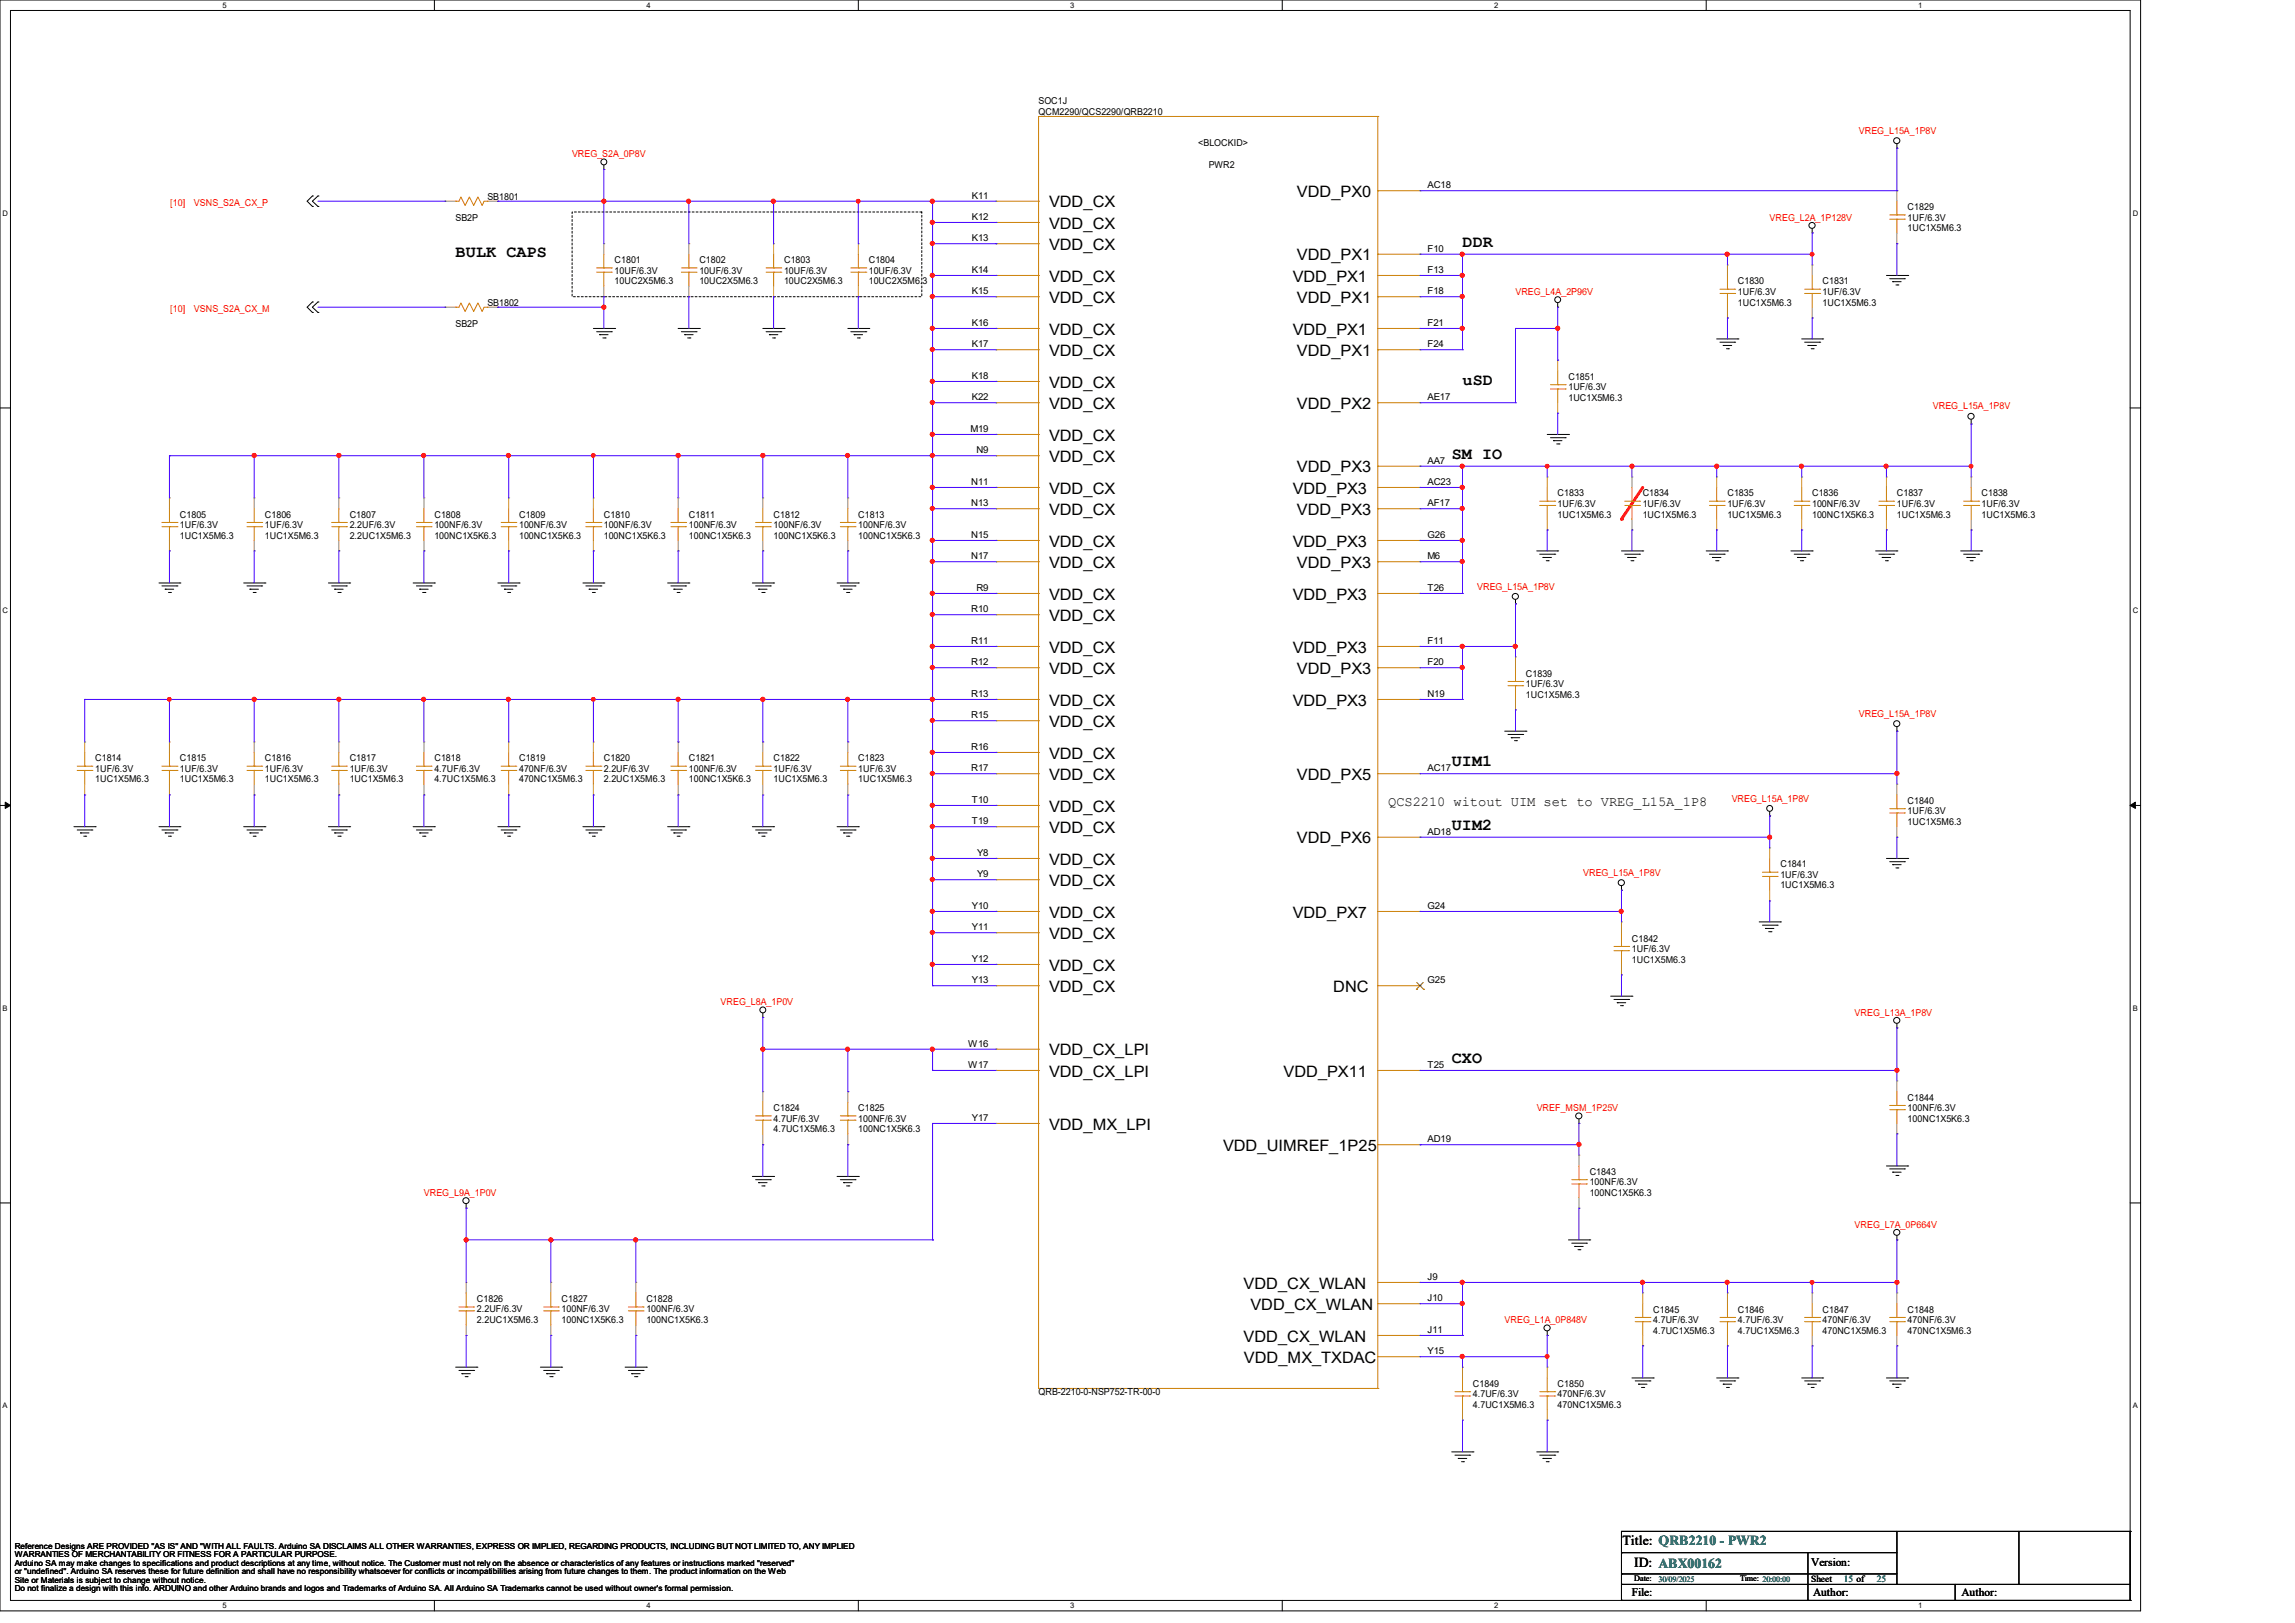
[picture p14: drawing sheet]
<svg xmlns="http://www.w3.org/2000/svg" width="297mm" height="210mm" viewBox="0 0 297 210" stroke-linecap="round" stroke-linejoin="round" font-family="sans-serif">
<defs><g id="words">
<g font-size="2.2">
<text x="59" y="33.3">BULK CAPS</text>
<text x="189.3" y="31.9">DDR</text>
<text x="189.3" y="49.8">uSD</text>
<text x="187.9" y="59.4">SM IO</text>
<text x="187.9" y="99.1">UIM1</text>
<text x="187.9" y="107.4">UIM2</text>
<text x="187.9" y="137.5">CXO</text>
</g>
<g font-size="2">
<text x="135.8" y="26.8">VDD_CX</text>
<text x="135.8" y="29.6">VDD_CX</text>
<text x="167.8" y="25.5">VDD_PX0</text>
<text x="135.8" y="32.3">VDD_CX</text>
<text x="167.8" y="33.7">VDD_PX1</text>
<text x="135.8" y="36.4">VDD_CX</text>
<text x="135.8" y="39.2">VDD_CX</text>
<text x="167.3" y="36.4">VDD_PX1</text>
<text x="167.8" y="39.2">VDD_PX1</text>
<text x="135.8" y="43.3">VDD_CX</text>
<text x="135.8" y="46.1">VDD_CX</text>
<text x="167.3" y="43.3">VDD_PX1</text>
<text x="167.8" y="46.1">VDD_PX1</text>
<text x="135.8" y="50.2">VDD_CX</text>
<text x="135.8" y="52.9">VDD_CX</text>
<text x="167.8" y="52.9">VDD_PX2</text>
<text x="135.8" y="57">VDD_CX</text>
<text x="135.8" y="59.8">VDD_CX</text>
<text x="135.8" y="63.9">VDD_CX</text>
<text x="167.3" y="63.9">VDD_PX3</text>
<text x="167.8" y="61.1">VDD_PX3</text>
<text x="135.8" y="66.6">VDD_CX</text>
<text x="135.8" y="70.7">VDD_CX</text>
<text x="167.3" y="70.7">VDD_PX3</text>
<text x="167.8" y="66.6">VDD_PX3</text>
<text x="135.8" y="73.5">VDD_CX</text>
<text x="135.8" y="77.6">VDD_CX</text>
<text x="167.3" y="77.6">VDD_PX3</text>
<text x="167.8" y="73.5">VDD_PX3</text>
<text x="135.8" y="80.4">VDD_CX</text>
<text x="135.8" y="84.5">VDD_CX</text>
<text x="135.8" y="87.2">VDD_CX</text>
<text x="167.3" y="84.5">VDD_PX3</text>
<text x="167.8" y="87.2">VDD_PX3</text>
<text x="135.8" y="91.3">VDD_CX</text>
<text x="135.8" y="94.1">VDD_CX</text>
<text x="167.3" y="91.3">VDD_PX3</text>
<text x="135.8" y="98.2">VDD_CX</text>
<text x="135.8" y="100.9">VDD_CX</text>
<text x="167.8" y="100.9">VDD_PX5</text>
<text x="135.8" y="105">VDD_CX</text>
<text x="135.8" y="107.8">VDD_CX</text>
<text x="135.8" y="111.9">VDD_CX</text>
<text x="167.8" y="109.1">VDD_PX6</text>
<text x="135.8" y="114.6">VDD_CX</text>
<text x="135.8" y="118.7">VDD_CX</text>
<text x="167.3" y="118.7">VDD_PX7</text>
<text x="135.8" y="121.5">VDD_CX</text>
<text x="135.8" y="125.6">VDD_CX</text>
<text x="135.8" y="128.4">VDD_CX</text>
<text x="172.5" y="128.4">DNC</text>
<text x="135.8" y="136.6">VDD_CX_LPI</text>
<text x="135.8" y="139.3">VDD_CX_LPI</text>
<text x="166.1" y="139.3">VDD_PX11</text>
<text x="135.8" y="146.2">VDD_MX_LPI</text>
<text x="158.3" y="148.9">VDD_UIMREF_1P25</text>
<text x="160.9" y="166.8">VDD_CX_WLAN</text>
<text x="160.9" y="173.6">VDD_CX_WLAN</text>
<text x="161.8" y="169.5">VDD_CX_WLAN</text>
<text x="161" y="176.4">VDD_MX_TXDAC</text>
</g>
<g font-size="1.8">
<text x="179.7" y="104.3">QCS2210 witout UIM set to VREG_L15A_1P8</text>
<text x="210" y="199.9">Title: QRB2210 - PWR2</text>
<text x="211.5" y="202.8">ID: ABX00162</text>
</g>
<g font-size="1.5">
<text x="234.4" y="202.7">Version:</text>
<text x="211.2" y="206.5">File:</text>
<text x="234.7" y="206.5">Author:</text>
<text x="253.9" y="206.5">Author:</text>
</g>
<g font-size="1.2">
<text x="134.4" y="13.5">SOC1J</text>
<text x="134.4" y="14.9">QCM2290/QCS2290/QRB2210</text>
<text x="155.1" y="19">&lt;BLOCKID&gt;</text>
<text x="156.4" y="21.7">PWR2</text>
<text x="59" y="28.6">SB2P</text>
<text x="63.1" y="25.8">SB1801</text>
<text x="125.8" y="25.7">K11</text>
<text x="125.8" y="28.5">K12</text>
<text x="184.7" y="24.4">AC18</text>
<text x="246.9" y="27.2">C1829</text>
<text x="246.9" y="28.6">1UF/6.3V</text>
<text x="246.9" y="29.9">1UC1X5M6.3</text>
<text x="79.5" y="34">C1801</text>
<text x="79.5" y="35.4">10UF/6.3V</text>
<text x="90.5" y="34">C1802</text>
<text x="90.5" y="35.4">10UF/6.3V</text>
<text x="101.5" y="34">C1803</text>
<text x="101.5" y="35.4">10UF/6.3V</text>
<text x="112.4" y="34">C1804</text>
<text x="112.4" y="35.4">10UF/6.3V</text>
<text x="125.8" y="31.2">K13</text>
<text x="125.8" y="35.3">K14</text>
<text x="184.7" y="32.6">F10</text>
<text x="184.7" y="35.3">F13</text>
<text x="63.1" y="39.5">SB1802</text>
<text x="79.5" y="36.8">10UC2X5M6.3</text>
<text x="90.5" y="36.8">10UC2X5M6.3</text>
<text x="101.5" y="36.8">10UC2X5M6.3</text>
<text x="112.4" y="36.8">10UC2X5M6.3</text>
<text x="125.8" y="38.1">K15</text>
<text x="184.7" y="38.1">F18</text>
<text x="224.9" y="36.8">C1830</text>
<text x="224.9" y="38.1">1UF/6.3V</text>
<text x="224.9" y="39.5">1UC1X5M6.3</text>
<text x="235.9" y="36.8">C1831</text>
<text x="235.9" y="38.1">1UF/6.3V</text>
<text x="235.9" y="39.5">1UC1X5M6.3</text>
<text x="59" y="42.3">SB2P</text>
<text x="125.8" y="42.2">K16</text>
<text x="125.8" y="45">K17</text>
<text x="184.7" y="42.2">F21</text>
<text x="184.7" y="45">F24</text>
<text x="125.8" y="49.1">K18</text>
<text x="125.8" y="51.8">K22</text>
<text x="184.7" y="51.8">AE17</text>
<text x="203" y="49.1">C1851</text>
<text x="203" y="50.5">1UF/6.3V</text>
<text x="203" y="51.9">1UC1X5M6.3</text>
<text x="125.6" y="55.9">M19</text>
<text x="126.4" y="58.7">N9</text>
<text x="125.7" y="62.8">N11</text>
<text x="125.7" y="65.5">N13</text>
<text x="184.7" y="60">AA7</text>
<text x="184.7" y="62.8">AC23</text>
<text x="184.7" y="65.5">AF17</text>
<text x="201.6" y="64.2">C1833</text>
<text x="201.6" y="65.6">1UF/6.3V</text>
<text x="212.6" y="64.2">C1834</text>
<text x="212.6" y="65.6">1UF/6.3V</text>
<text x="223.6" y="64.2">C1835</text>
<text x="223.6" y="65.6">1UF/6.3V</text>
<text x="234.5" y="64.2">C1836</text>
<text x="234.5" y="65.6">100NF/6.3V</text>
<text x="245.5" y="64.2">C1837</text>
<text x="245.5" y="65.6">1UF/6.3V</text>
<text x="256.4" y="64.2">C1838</text>
<text x="256.4" y="65.6">1UF/6.3V</text>
<text x="23.3" y="67">C1805</text>
<text x="23.3" y="68.3">1UF/6.3V</text>
<text x="23.3" y="69.7">1UC1X5M6.3</text>
<text x="34.3" y="67">C1806</text>
<text x="34.3" y="68.3">1UF/6.3V</text>
<text x="34.3" y="69.7">1UC1X5M6.3</text>
<text x="45.3" y="67">C1807</text>
<text x="45.3" y="68.3">2.2UF/6.3V</text>
<text x="45.3" y="69.7">2.2UC1X5M6.3</text>
<text x="56.2" y="67">C1808</text>
<text x="56.2" y="68.3">100NF/6.3V</text>
<text x="56.2" y="69.7">100NC1X5K6.3</text>
<text x="67.2" y="67">C1809</text>
<text x="67.2" y="68.3">100NF/6.3V</text>
<text x="67.2" y="69.7">100NC1X5K6.3</text>
<text x="78.1" y="67">C1810</text>
<text x="78.1" y="68.3">100NF/6.3V</text>
<text x="78.1" y="69.7">100NC1X5K6.3</text>
<text x="89.2" y="67">C1811</text>
<text x="89.2" y="68.3">100NF/6.3V</text>
<text x="89.2" y="69.7">100NC1X5K6.3</text>
<text x="100.1" y="67">C1812</text>
<text x="100.1" y="68.3">100NF/6.3V</text>
<text x="100.1" y="69.7">100NC1X5K6.3</text>
<text x="111.1" y="67">C1813</text>
<text x="111.1" y="68.3">100NF/6.3V</text>
<text x="111.1" y="69.7">100NC1X5K6.3</text>
<text x="125.7" y="69.6">N15</text>
<text x="184.7" y="69.6">G26</text>
<text x="201.6" y="67">1UC1X5M6.3</text>
<text x="212.6" y="67">1UC1X5M6.3</text>
<text x="223.6" y="67">1UC1X5M6.3</text>
<text x="234.5" y="67">100NC1X5K6.3</text>
<text x="245.5" y="67">1UC1X5M6.3</text>
<text x="256.4" y="67">1UC1X5M6.3</text>
<text x="125.7" y="72.4">N17</text>
<text x="126.4" y="76.5">R9</text>
<text x="184.7" y="72.4">M6</text>
<text x="184.7" y="76.5">T26</text>
<text x="125.7" y="79.2">R10</text>
<text x="125.7" y="83.4">R11</text>
<text x="184.7" y="83.4">F11</text>
<text x="125.7" y="86.1">R12</text>
<text x="184.7" y="86.1">F20</text>
<text x="197.5" y="87.5">C1839</text>
<text x="197.5" y="88.9">1UF/6.3V</text>
<text x="125.7" y="90.2">R13</text>
<text x="125.7" y="93">R15</text>
<text x="184.7" y="90.2">N19</text>
<text x="197.5" y="90.3">1UC1X5M6.3</text>
<text x="12.3" y="98.5">C1814</text>
<text x="12.3" y="99.9">1UF/6.3V</text>
<text x="12.3" y="101.3">1UC1X5M6.3</text>
<text x="23.3" y="98.5">C1815</text>
<text x="23.3" y="99.9">1UF/6.3V</text>
<text x="23.3" y="101.3">1UC1X5M6.3</text>
<text x="34.3" y="98.5">C1816</text>
<text x="34.3" y="99.9">1UF/6.3V</text>
<text x="34.3" y="101.3">1UC1X5M6.3</text>
<text x="45.3" y="98.5">C1817</text>
<text x="45.3" y="99.9">1UF/6.3V</text>
<text x="45.3" y="101.3">1UC1X5M6.3</text>
<text x="56.2" y="98.5">C1818</text>
<text x="56.2" y="99.9">4.7UF/6.3V</text>
<text x="56.2" y="101.3">4.7UC1X5M6.3</text>
<text x="67.2" y="98.5">C1819</text>
<text x="67.2" y="99.9">470NF/6.3V</text>
<text x="67.2" y="101.3">470NC1X5M6.3</text>
<text x="78.1" y="98.5">C1820</text>
<text x="78.1" y="99.9">2.2UF/6.3V</text>
<text x="78.1" y="101.3">2.2UC1X5M6.3</text>
<text x="89.2" y="98.5">C1821</text>
<text x="89.2" y="99.9">100NF/6.3V</text>
<text x="89.2" y="101.3">100NC1X5K6.3</text>
<text x="100.1" y="98.5">C1822</text>
<text x="100.1" y="99.9">1UF/6.3V</text>
<text x="100.1" y="101.3">1UC1X5M6.3</text>
<text x="111.1" y="98.5">C1823</text>
<text x="111.1" y="99.9">1UF/6.3V</text>
<text x="111.1" y="101.3">1UC1X5M6.3</text>
<text x="125.7" y="97.1">R16</text>
<text x="125.7" y="99.8">R17</text>
<text x="184.7" y="99.8">AC17</text>
<text x="125.8" y="103.9">T10</text>
<text x="125.8" y="106.7">T19</text>
<text x="246.9" y="104">C1840</text>
<text x="246.9" y="105.4">1UF/6.3V</text>
<text x="246.9" y="106.7">1UC1X5M6.3</text>
<text x="126.4" y="110.8">Y8</text>
<text x="126.4" y="113.5">Y9</text>
<text x="184.7" y="108">AD18</text>
<text x="230.4" y="112.2">C1841</text>
<text x="230.4" y="113.6">1UF/6.3V</text>
<text x="125.8" y="117.6">Y10</text>
<text x="184.7" y="117.6">G24</text>
<text x="230.4" y="115">1UC1X5M6.3</text>
<text x="125.8" y="120.4">Y11</text>
<text x="125.8" y="124.5">Y12</text>
<text x="211.2" y="121.8">C1842</text>
<text x="211.2" y="123.2">1UF/6.3V</text>
<text x="211.2" y="124.6">1UC1X5M6.3</text>
<text x="125.8" y="127.3">Y13</text>
<text x="184.7" y="127.3">G25</text>
<text x="125.3" y="135.5">W16</text>
<text x="100.1" y="143.8">C1824</text>
<text x="111.1" y="143.8">C1825</text>
<text x="125.3" y="138.2">W17</text>
<text x="184.7" y="138.2">T25</text>
<text x="246.9" y="142.4">C1844</text>
<text x="246.9" y="143.8">100NF/6.3V</text>
<text x="100.1" y="145.2">4.7UF/6.3V</text>
<text x="100.1" y="146.5">4.7UC1X5M6.3</text>
<text x="111.1" y="145.2">100NF/6.3V</text>
<text x="111.1" y="146.5">100NC1X5K6.3</text>
<text x="125.8" y="145.1">Y17</text>
<text x="184.7" y="147.8">AD19</text>
<text x="246.9" y="145.2">100NC1X5K6.3</text>
<text x="205.7" y="152">C1843</text>
<text x="205.7" y="153.4">100NF/6.3V</text>
<text x="205.7" y="154.7">100NC1X5K6.3</text>
<text x="184.7" y="165.6">J9</text>
<text x="61.7" y="168.4">C1826</text>
<text x="61.7" y="169.8">2.2UF/6.3V</text>
<text x="61.7" y="171.2">2.2UC1X5M6.3</text>
<text x="72.7" y="168.4">C1827</text>
<text x="72.7" y="169.8">100NF/6.3V</text>
<text x="72.7" y="171.2">100NC1X5K6.3</text>
<text x="83.6" y="168.4">C1828</text>
<text x="83.6" y="169.8">100NF/6.3V</text>
<text x="83.6" y="171.2">100NC1X5K6.3</text>
<text x="184.7" y="168.4">J10</text>
<text x="184.7" y="172.5">J11</text>
<text x="213.9" y="169.8">C1845</text>
<text x="213.9" y="171.2">4.7UF/6.3V</text>
<text x="213.9" y="172.6">4.7UC1X5M6.3</text>
<text x="224.9" y="169.8">C1846</text>
<text x="224.9" y="171.2">4.7UF/6.3V</text>
<text x="224.9" y="172.6">4.7UC1X5M6.3</text>
<text x="235.9" y="169.8">C1847</text>
<text x="235.9" y="171.2">470NF/6.3V</text>
<text x="235.9" y="172.6">470NC1X5M6.3</text>
<text x="246.9" y="169.8">C1848</text>
<text x="246.9" y="171.2">470NF/6.3V</text>
<text x="246.9" y="172.6">470NC1X5M6.3</text>
<text x="184.7" y="175.3">Y15</text>
<text x="190.6" y="179.4">C1849</text>
<text x="201.6" y="179.4">C1850</text>
<text x="134.4" y="180.5">QRB-2210-0-NSP752-TR-00-0</text>
<text x="190.6" y="180.8">4.7UF/6.3V</text>
<text x="190.6" y="182.2">4.7UC1X5M6.3</text>
<text x="201.6" y="180.8">470NF/6.3V</text>
<text x="201.6" y="182.2">470NC1X5M6.3</text>
<text x="234.4" y="204.8">Sheet</text>
</g>
<g font-size="1.2" fill="#f00">
<text x="240.6" y="17.3">VREG_L15A_1P8V</text>
<text x="74" y="20.3">VREG_S2A_0P8V</text>
<text x="22" y="26.6">[10]</text>
<text x="25.1" y="26.6">VSNS_S2A_CX_P</text>
<text x="229" y="28.6">VREG_L2A_1P128V</text>
<text x="22" y="40.3">[10]</text>
<text x="25.1" y="40.3">VSNS_S2A_CX_M</text>
<text x="196.1" y="38.1">VREG_L4A_2P96V</text>
<text x="250.1" y="53">VREG_L15A_1P8V</text>
<text x="191.2" y="76.3">VREG_L15A_1P8V</text>
<text x="240.6" y="92.8">VREG_L15A_1P8V</text>
<text x="224.1" y="103.7">VREG_L15A_1P8V</text>
<text x="204.9" y="113.3">VREG_L15A_1P8V</text>
<text x="93.3" y="130">VREG_L8A_1P0V</text>
<text x="240" y="131.4">VREG_L13A_1P8V</text>
<text x="198.9" y="143.8">VREF_MSM_1P25V</text>
<text x="54.9" y="154.7">VREG_L9A_1P0V</text>
<text x="240" y="158.9">VREG_L7A_0P664V</text>
<text x="194.7" y="171.2">VREG_L1A_0P848V</text>
</g>
<g font-size="1.2" fill="#008080">
<text x="238.6" y="204.8">15 of</text>
<text x="242.9" y="204.8">25</text>
</g>
<g font-size="1.1">
<text x="1.9" y="200.4">Reference Designs ARE PROVIDED &quot;AS IS&quot; AND &quot;WITH ALL FAULTS. Arduino SA DISCLAIMS ALL OTHER WARRANTIES, EXPRESS OR IMPLIED, REGARDING PRODUCTS, INCLUDING BUT NOT LIMITED TO, ANY IMPLIED</text>
<text x="1.9" y="201.5">WARRANTIES OF MERCHANTABILITY OR FITNESS FOR A PARTICULAR PURPOSE.</text>
<text x="1.9" y="202.6">Arduino SA may make changes to specifications and product descriptions at any time, without notice. The Customer must not rely on the absence or characteristics of any features or instructions marked &quot;reserved&quot;</text>
<text x="1.9" y="203.7">or &quot;undefined&quot;. Arduino SA reserves these for future definition and shall have no responsibility whatsoever for conflicts or incompatibilities arising from future changes to them. The product information on the Web</text>
<text x="1.9" y="204.8">Site or Materials is subject to change without notice.</text>
<text x="1.9" y="205.9">Do not finalize a design with this info. ARDUINO and other Arduino brands and logos and Trademarks of Arduino SA. All Arduino SA Trademarks cannot be used without owner's formal permission.</text>
<text x="211.5" y="204.6">Date:</text>
<text x="225.2" y="204.6">Time: 20:00:00</text>
</g>
<text font-size="1.1" fill="#008080" x="214.6" y="204.8">30/09/2025</text>
<g font-size="1">
<text x="28.8" y="1">5</text>
<text x="83.7" y="1">4</text>
<text x="138.5" y="1">3</text>
<text x="193.4" y="1">2</text>
<text x="248.2" y="1">1</text>
<text x=".3" y="27.9">D</text>
<text x="276" y="27.9">D</text>
<text x=".3" y="79.4">C</text>
<text x="276" y="79.4">C</text>
<text x=".3" y="130.8">B</text>
<text x="276" y="130.8">B</text>
<text x=".3" y="182.2">A</text>
<text x="276" y="182.2">A</text>
<text x="28.8" y="208.1">5</text>
<text x="83.7" y="208.1">4</text>
<text x="138.5" y="208.1">3</text>
<text x="193.4" y="208.1">2</text>
<text x="248.2" y="208.1">1</text>
</g>
</g></defs>
<path d="M0 0h277v208.4h-277zM1.4 1.4h274.3v205.7h-274.3z" fill="none" stroke="#000" stroke-width=".13"/>
<g fill="#fff">
<path d="M28.8 .1h.5v1.1h-.5z"/>
<path d="M28.8 207.2h.5v1.1h-.5z"/>
</g>
<path d="M56.2 0v1.4M56.2 207.1v1.3" fill="none" stroke="#000" stroke-width=".13"/>
<g fill="#fff">
<path d="M83.7 .1h.5v1.1h-.5z"/>
<path d="M83.7 207.2h.5v1.1h-.5z"/>
</g>
<path d="M111.1 0v1.4M111.1 207.1v1.3" fill="none" stroke="#000" stroke-width=".13"/>
<g fill="#fff">
<path d="M138.5 .1h.6v1.1h-.6z"/>
<path d="M138.5 207.2h.6v1.1h-.6z"/>
</g>
<path d="M165.9 0v1.4M165.9 207.1v1.3" fill="none" stroke="#000" stroke-width=".13"/>
<g fill="#fff">
<path d="M193.4 .1h.5v1.1h-.5z"/>
<path d="M193.4 207.2h.5v1.1h-.5z"/>
</g>
<path d="M220.8 0v1.4M220.8 207.1v1.3" fill="none" stroke="#000" stroke-width=".13"/>
<g fill="#fff">
<path d="M248.2 .1h.6v1.1h-.6z"/>
<path d="M248.2 207.2h.6v1.1h-.6z"/>
<path d="M.3 27.1h.8v1.1h-.8z"/>
<path d="M276 27.1h.7v1.1h-.7z"/>
<path d="M.3 78.5h.8v1.1h-.8z"/>
<path d="M276 78.5h.7v1.1h-.7z"/>
</g>
<path d="M0 52.8h1.4M275.7 52.8h1.3" fill="none" stroke="#000" stroke-width=".13"/>
<g fill="#fff">
<path d="M.3 129.9h.7v1.1h-.7z"/>
<path d="M276 129.9h.6v1.1h-.6z"/>
</g>
<path d="M0 104.2h1.4M275.7 104.2h1.3" fill="none" stroke="#000" stroke-width=".13"/>
<path d="M.7 103.8l.7 .4-.7 .4zM275.7 104.2l.7-.4v.8z" fill="#000" stroke="#000" stroke-width=".13"/>
<g fill="#fff">
<path d="M.3 181.4h.7v1.1h-.7z"/>
<path d="M276 181.4h.6v1.1h-.6z"/>
</g>
<path d="M0 155.7h1.4M275.7 155.7h1.3" fill="none" stroke="#000" stroke-width=".13"/>
<path d="M74 27.4h45.3v11h-45.3z" fill="none" stroke="#000" stroke-width=".13" stroke-dasharray=".3"/>
<path d="M212.6 63.1l-2.8 4.1" fill="none" stroke="#f00" stroke-width=".38"/>
<circle cx="209.8" cy="67.2" r=".19" fill="#f00"/>
<g fill="none" stroke="#000" stroke-width=".13">
<path d="M245.5 19.2h.1M245.5 18.6v.6M40.4 25.4h.1M40.4 26.7h.1M40.4 39.1h.1M40.4 25.4l-.6 .6 .6 .7M40.4 39.1l-.6 .7 .6 .6M41.1 25.4h.1M41.1 26.7h.1M41.1 39.1h.1M41.1 25.4l-.7 .6 .7 .7M41.1 39.1l-.7 .7 .7 .6"/>
<path d="M78.1 21.9h.1M78.1 21.4v.5M201.6 39.8h.1M201.6 39.2v.6M234.5 30.1h.1M234.5 29.6v.5M244.1 35.6h2.8M244.6 36.1h1.9M244.9 36.4h1.1M244.9 36.4h.1M245.4 36.9h.2M245.6 36.9h.1"/>
<path d="M246.5 36.1h.1M246.9 35.6h.1M40.4 40.4h.1M41.1 40.4h.1M76.8 42.5h2.7M77.2 42.9h1.9M77.6 43.3h.1M77.6 43.3h1.1M78 43.7h.3M78.3 43.7h.1M79.1 42.9h.1M79.5 42.5h.1"/>
<path d="M87.8 42.5h2.7M88.2 42.9h1.9M88.6 43.3h1.1M88.6 43.3h.1M89 43.7h.3M89.3 43.7h.1M90.1 42.9h.1M90.5 42.5h.1M98.7 42.5h2.8M99.1 42.9h1.9M99.6 43.3h.1M99.6 43.3h1.1"/>
<path d="M100 43.7h.2M100.2 43.7h.1M101 42.9h.1M101.5 42.5h.1M109.7 42.5h2.7M110.1 42.9h2M110.5 43.3h1.1M110.5 43.3h.1M111 43.7h.2M111.2 43.7h.1M112.1 42.9h.1M112.4 42.5h.1"/>
<path d="M200.2 56.2h2.8M200.7 56.6h1.9M201 57h1.1M201 57h.1M201.5 57.4h.3M201.8 57.4h.1M202.6 56.6h.1M203 56.2h.1M222.2 43.9h2.7M222.6 44.3h1.9M223 44.7h1.1M223 44.7h.1"/>
<path d="M223.4 45.1h.3M223.7 45.1h.1M224.5 44.3h.1M224.9 43.9h.1M233.2 43.9h2.7M233.6 44.3h1.9M234 44.7h1.1M234 44.7h.1M234.4 45.1h.3M234.7 45.1h.1M235.5 44.3h.1M235.9 43.9h.1"/>
<path d="M255.1 54.9h.1M255.1 54.3v.6M20.6 75.4h2.7M21 75.8h1.9M21.4 76.2h1.1M21.4 76.2h.1M21.8 76.7h.3M22.1 76.7h.1M22.9 75.8h.1M23.3 75.4h.1M31.5 75.4h2.8M32 75.8h1.9"/>
<path d="M32.3 76.2h.1M32.3 76.2h1.1M32.8 76.7h.2M33 76.7h.1M33.9 75.8h.1M34.3 75.4h.1M42.5 75.4h2.8M42.9 75.8h1.9M43.3 76.2h.1M43.3 76.2h1.1M43.7 76.7h.3M44 76.7h.1"/>
<path d="M44.8 75.8h.1M45.3 75.4h.1M53.5 75.4h2.7M53.9 75.8h1.9M54.3 76.2h.1M54.3 76.2h1.1M54.7 76.7h.3M55 76.7h.1M55.8 75.8h.1M56.2 75.4h.1M64.4 75.4h2.8M64.9 75.8h1.9"/>
<path d="M65.3 76.2h1.1M65.3 76.2h.1M65.7 76.7h.3M66 76.7h.1M66.8 75.8h.1M67.2 75.4h.1M75.4 75.4h2.7M75.8 75.8h2M76.2 76.2h.1M76.2 76.2h1.1M76.7 76.7h.2M76.9 76.7h.1"/>
<path d="M77.8 75.8h.1M78.1 75.4h.1M86.4 75.4h2.8M86.8 75.8h1.9M87.2 76.2h1.1M87.2 76.2h.1M87.6 76.7h.3M87.9 76.7h.1M88.7 75.8h.1M89.2 75.4h.1M97.4 75.4h2.7M97.8 75.8h1.9"/>
<path d="M98.2 76.2h.1M98.2 76.2h1.1M98.6 76.7h.3M98.9 76.7h.1M99.7 75.8h.1M100.1 75.4h.1M108.3 75.4h2.8M108.8 75.8h1.9M109.2 76.2h1.1M109.2 76.2h.1M109.6 76.7h.3M109.9 76.7h.1"/>
<path d="M110.7 75.8h.1M111.1 75.4h.1M196.1 78.1h.1M196.1 77.6v.5M198.9 71.3h2.7M199.3 71.7h1.9M199.7 72.1h.1M199.7 72.1h1.1M200.1 72.6h.3M200.4 72.6h.1M201.2 71.7h.1M201.6 71.3h.1"/>
<path d="M209.8 71.3h2.8M210.3 71.7h1.9M210.7 72.1h1.1M210.7 72.1h.1M211.1 72.6h.2M211.3 72.6h.1M212.2 71.7h.1M212.6 71.3h.1M220.8 71.3h2.8M221.2 71.7h1.9M221.6 72.1h.1M221.6 72.1h1.1"/>
<path d="M222 72.6h.3M222.3 72.6h.1M223.1 71.7h.1M223.6 71.3h.1M231.8 71.3h2.7M232.2 71.7h1.9M232.6 72.1h1.1M232.6 72.1h.1M233 72.6h.3M233.3 72.6h.1M234.1 71.7h.1M234.5 71.3h.1"/>
<path d="M242.7 71.3h2.8M243.2 71.7h1.9M243.6 72.1h1.1M243.6 72.1h.1M244 72.6h.3M244.3 72.6h.1M245.1 71.7h.1M245.5 71.3h.1M253.7 71.3h2.8M254.1 71.7h2M254.6 72.1h1.1M254.6 72.1h.1"/>
<path d="M255 72.6h.2M255.2 72.6h.1M256.1 71.7h.1M256.5 71.3h.1M194.7 94.6h2.8M195.2 95h1.9M195.6 95.5h1.1M195.6 95.5h.1M196 95.8h.3M196.3 95.8h.1M197.1 95h.1M197.5 94.6h.1"/>
<path d="M245.5 94.6h.1M245.5 94.1v.5M9.6 107h2.7M10 107.4h1.9M10.4 107.8h1.1M10.4 107.8h.1M10.8 108.2h.3M11.1 108.2h.1M11.9 107.4h.1M12.3 107h.1M20.6 107h2.7M21 107.4h1.9"/>
<path d="M21.4 107.8h1.1M21.4 107.8h.1M21.8 108.2h.3M22.1 108.2h.1M22.9 107.4h.1M23.3 107h.1M31.5 107h2.8M32 107.4h1.9M32.3 107.8h.1M32.3 107.8h1.1M32.8 108.2h.2M33 108.2h.1"/>
<path d="M33.9 107.4h.1M34.3 107h.1M42.5 107h2.8M42.9 107.4h1.9M43.3 107.8h.1M43.3 107.8h1.1M43.7 108.2h.3M44 108.2h.1M44.8 107.4h.1M45.3 107h.1M53.5 107h2.7M53.9 107.4h1.9"/>
<path d="M54.3 107.8h.1M54.3 107.8h1.1M54.7 108.2h.3M55 108.2h.1M55.8 107.4h.1M56.2 107h.1M64.4 107h2.8M64.9 107.4h1.9M65.3 107.8h1.1M65.3 107.8h.1M65.7 108.2h.3M66 108.2h.1"/>
<path d="M66.8 107.4h.1M67.2 107h.1M75.4 107h2.7M75.8 107.4h2M76.2 107.8h.1M76.2 107.8h1.1M76.7 108.2h.2M76.9 108.2h.1M77.8 107.4h.1M78.1 107h.1M86.4 107h2.8M86.8 107.4h1.9"/>
<path d="M87.2 107.8h1.1M87.2 107.8h.1M87.6 108.2h.3M87.9 108.2h.1M88.7 107.4h.1M89.2 107h.1M97.4 107h2.7M97.8 107.4h1.9M98.2 107.8h.1M98.2 107.8h1.1M98.6 108.2h.3M98.9 108.2h.1"/>
<path d="M99.7 107.4h.1M100.1 107h.1M108.3 107h2.8M108.8 107.4h1.9M109.2 107.8h1.1M109.2 107.8h.1M109.6 108.2h.3M109.9 108.2h.1M110.7 107.4h.1M111.1 107h.1M209.8 115.2h.1M209.8 114.6v.6"/>
<path d="M227.7 119.3h2.7M228.1 119.7h1.9M229 105.6h.1M229 105v.6M230 119.7h.1M230.4 119.3h.1M244.1 111.1h2.8M244.6 111.5h1.9M244.9 111.9h1.1M244.9 111.9h.1M245.4 112.3h.2M245.6 112.3h.1"/>
<path d="M246.5 111.5h.1M246.9 111.1h.1M98.7 131.7h.1M98.7 131.1v.6M208.4 128.9h2.8M208.9 129.3h1.9M209.3 129.8h.1M209.3 129.8h1.1M209.7 130.1h.3M210 130.1h.1M210.8 129.3h.1M211.2 128.9h.1"/>
<path d="M228.5 120.1h1.1M228.5 120.1h.1M228.9 120.6h.3M229.2 120.6h.1M245.5 133h.1M245.5 132.5v.5M60.3 156.3h.1M60.3 155.8v.5M97.4 152.2h2.7M97.8 152.7h1.9M98.2 153h.1M98.2 153h1.1"/>
<path d="M98.6 153.5h.3M98.9 153.5h.1M99.7 152.7h.1M100.1 152.2h.1M108.3 152.2h2.8M108.8 152.7h1.9M109.2 153h1.1M109.2 153h.1M109.6 153.5h.3M109.9 153.5h.1M110.7 152.7h.1M111.1 152.2h.1"/>
<path d="M204.3 145.4h.1M204.3 144.8v.6M244.1 150.9h2.8M244.6 151.3h1.9M244.9 151.7h1.1M244.9 151.7h.1M245.4 152.1h.2M245.5 159.9v.5M245.6 152.1h.1M246.5 151.3h.1M246.9 150.9h.1M59 176.9h2.7"/>
<path d="M59.4 177.3h1.9M59.8 177.8h1.1M59.8 177.8h.1M60.2 178.1h.3M60.5 178.1h.1M61.3 177.3h.1M61.7 176.9h.1M69.9 176.9h2.8M70.4 177.3h1.9M70.7 177.8h1.1M70.7 177.8h.1M71.2 178.1h.3"/>
<path d="M71.5 178.1h.1M72.3 177.3h.1M72.7 176.9h.1M80.9 176.9h2.8M81.3 177.3h1.9M81.7 177.8h1.1M81.7 177.8h.1M82.1 178.1h.3M82.4 178.1h.1M83.2 177.3h.1M83.7 176.9h.1M200.2 172.8h.1"/>
<path d="M200.2 172.3v.5M203 160.4h2.7M203.4 160.9h1.9M203.8 161.3h.1M203.8 161.3h1.1M204.2 161.7h.3M204.5 161.7h.1M205.3 160.9h.1M205.7 160.4h.1M211.2 178.3h2.8M211.6 178.7h1.9M212 179.1h1.1"/>
<path d="M212 179.1h.1M212.4 179.5h.3M212.7 179.5h.1M213.5 178.7h.1M214 178.3h.1M222.2 178.3h2.7M222.6 178.7h1.9M223 179.1h1.1M223 179.1h.1M223.4 179.5h.3M223.7 179.5h.1M224.5 178.7h.1"/>
<path d="M224.9 178.3h.1M233.2 178.3h2.7M233.6 178.7h1.9M234 179.1h1.1M234 179.1h.1M234.4 179.5h.3M234.7 179.5h.1M235.5 178.7h.1M235.9 178.3h.1M244.1 178.3h2.8M244.6 178.7h1.9M244.9 179.1h1.1"/>
<path d="M244.9 179.1h.1M245.4 179.5h.2M245.5 160.4h.1M245.6 179.5h.1M246.5 178.7h.1M246.9 178.3h.1M187.9 187.9h2.7M188.3 188.3h1.9M188.7 188.7h1.1M188.7 188.7h.1M189.1 189.1h.3M189.4 189.1h.1"/>
<path d="M190.2 188.3h.1M190.6 187.9h.1M198.9 187.9h2.7M199.3 188.3h1.9M199.7 188.7h.1M199.7 188.7h1.1M200.1 189.1h.3M200.4 189.1h.1M201.2 188.3h.1M201.6 187.9h.1M245.5 198.2v6.8M261.3 198.2v6.8"/>
<path d="M275.7 198.2h-65.9v8.9M275.7 198.2h.1M275.7 198.2v8.9M209.8 205h.1M209.8 207.1h.1M209.8 200.9h.1M209.8 203.7h.1M209.8 200.9h35.7M209.8 203.7h35.7M209.8 205h65.9M209.8 207.1h65.9M234 207.1h.1"/>
<path d="M234 200.9v6.2M245.5 205h.1M253 207.1h.1M253 205v2.1M261.3 205h.1M275.7 207.1h.1"/>
<circle cx="245.5" cy="18.2" r=".39"/>
<circle cx="78.1" cy="21" r=".38"/>
<circle cx="201.6" cy="38.8" r=".38"/>
<circle cx="234.5" cy="29.2" r=".39"/>
<circle cx="255.1" cy="53.9" r=".39"/>
<circle cx="196.1" cy="77.2" r=".39"/>
<circle cx="245.5" cy="93.6" r=".39"/>
<circle cx="209.8" cy="114.2" r=".39"/>
<circle cx="229" cy="104.6" r=".38"/>
<circle cx="98.7" cy="130.7" r=".38"/>
<circle cx="245.5" cy="132" r=".39"/>
<circle cx="60.3" cy="155.4" r=".39"/>
<circle cx="204.3" cy="144.4" r=".39"/>
<circle cx="245.5" cy="159.5" r=".39"/>
<circle cx="200.2" cy="171.8" r=".39"/>
</g>
<g fill="none" stroke="#cc8006" stroke-width=".13">
<path d="M178.3 15.1h-43.9v164.6M178.3 15.1h.1M178.3 15.1v164.6M59 26h.4l.2-.5 .6 1.1 .5-1.1 .6 1.1 .5-1.1 .6 1.1 .3-.6h.4M59 39.8h.4l.2-.6 .6 1.1 .5-1.1 .6 1.1 .5-1.1 .6 1.1 .3-.5h.4M59 26h.1M59 39.8h.1M63.1 26h.1M63.1 39.8h.1M77.2 35.2h1.9M77.2 34.7h1.9M78.1 34.7h.1"/>
<path d="M78.1 35.2h.1M78.1 32.9v1.8M78.1 35.2v1.8M79.1 35.2h.1M79.1 34.7h.1M88.2 35.2h1.9M88.2 34.7h1.9M89.2 34.7h.1M89.2 35.2h.1M89.2 32.9v1.8M89.2 35.2v1.8M90.1 35.2h.1"/>
<path d="M90.1 34.7h.1M99.1 35.2h1.9M99.1 34.7h1.9M100.1 34.7h.1M100.1 35.2h.1M100.1 32.9v1.8M100.1 35.2v1.8M101 35.2h.1M101 34.7h.1M110.1 35.2h2M110.1 34.7h2M111.1 34.7h.1"/>
<path d="M111.1 35.2h.1M111.1 32.9v1.8M111.1 35.2v1.8M112.1 35.2h.1M112.1 34.7h.1M128.9 26h5.5M128.9 28.8h5.5M128.9 31.5h5.5M128.9 35.6h5.5M128.9 38.4h5.5M134.4 26h.1M134.4 28.8h.1"/>
<path d="M134.4 31.5h.1M134.4 35.6h.1M134.4 38.4h.1M178.3 35.6h5.5M178.3 38.4h5.5M178.3 24.7h5.5M178.3 32.9h5.5M178.3 24.7h.1M178.3 32.9h.1M178.3 35.6h.1M178.3 38.4h.1M222.6 38h1.9"/>
<path d="M222.6 37.4h1.9M223.6 37.4h.1M223.6 38h.1M223.6 35.6v1.8M223.6 38v1.8M224.5 38h.1M224.5 37.4h.1M233.6 38h1.9M233.6 37.4h1.9M234.5 37.4h.1M234.5 38h.1M234.5 35.6v1.8"/>
<path d="M234.5 38v1.8M235.5 38h.1M235.5 37.4h.1M244.6 28.4h1.9M244.6 27.8h1.9M245.5 27.8h.1M245.5 28.4h.1M245.5 26v1.8M245.5 28.4v1.7M246.5 28.4h.1M246.5 27.8h.1M128.9 42.5h5.5"/>
<path d="M128.9 45.3h5.5M128.9 49.4h5.5M128.9 52.1h5.5M128.9 56.2h5.5M128.9 59h5.5M134.4 42.5h.1M134.4 45.3h.1M134.4 49.4h.1M134.4 52.1h.1M134.4 56.2h.1M134.4 59h.1M178.3 42.5h5.5"/>
<path d="M178.3 45.3h5.5M178.3 52.1h5.5M178.3 42.5h.1M178.3 45.3h.1M178.3 52.1h.1M200.7 50.3h1.9M200.7 49.8h1.9M201.6 49.8h.1M201.6 50.3h.1M201.6 48v1.8M201.6 50.3v1.8M202.6 50.3h.1"/>
<path d="M202.6 49.8h.1M21 68.2h1.9M21 67.6h1.9M21.9 67.6h.1M21.9 68.2h.1M21.9 65.8v1.8M21.9 68.2v1.7M22.9 68.2h.1M22.9 67.6h.1M32 68.2h1.9M32 67.6h1.9M32.9 67.6h.1"/>
<path d="M32.9 68.2h.1M32.9 65.8v1.8M32.9 68.2v1.7M33.9 68.2h.1M33.9 67.6h.1M42.9 68.2h1.9M42.9 67.6h1.9M43.9 67.6h.1M43.9 68.2h.1M43.9 65.8v1.8M43.9 68.2v1.7M44.8 68.2h.1"/>
<path d="M44.8 67.6h.1M53.9 68.2h1.9M53.9 67.6h1.9M54.9 67.6h.1M54.9 68.2h.1M54.9 65.8v1.8M54.9 68.2v1.7M55.8 68.2h.1M55.8 67.6h.1M64.9 68.2h1.9M64.9 67.6h1.9M65.8 67.6h.1"/>
<path d="M65.8 68.2h.1M65.8 65.8v1.8M65.8 68.2v1.7M66.8 68.2h.1M66.8 67.6h.1M75.8 68.2h2M75.8 67.6h2M76.8 67.6h.1M76.8 68.2h.1M76.8 65.8v1.8M76.8 68.2v1.7M77.8 68.2h.1"/>
<path d="M77.8 67.6h.1M86.8 68.2h1.9M86.8 67.6h1.9M87.8 67.6h.1M87.8 68.2h.1M87.8 65.8v1.8M87.8 68.2v1.7M88.7 68.2h.1M88.7 67.6h.1M97.8 68.2h1.9M97.8 67.6h1.9M98.7 67.6h.1"/>
<path d="M98.7 68.2h.1M98.7 65.8v1.8M98.7 68.2v1.7M99.7 68.2h.1M99.7 67.6h.1M108.8 68.2h1.9M108.8 67.6h1.9M109.7 67.6h.1M109.7 68.2h.1M109.7 65.8v1.8M109.7 68.2v1.7M110.7 68.2h.1"/>
<path d="M110.7 67.6h.1M128.9 63.1h5.5M128.9 65.8h5.5M128.9 69.9h5.5M128.9 72.7h5.5M128.9 76.8h5.5M128.9 79.5h5.5M134.4 63.1h.1M134.4 65.8h.1M134.4 69.9h.1M134.4 72.7h.1M134.4 76.8h.1"/>
<path d="M134.4 79.5h.1M178.3 63.1h5.5M178.3 65.8h5.5M178.3 69.9h5.5M178.3 72.7h5.5M178.3 76.8h5.5M178.3 60.3h5.5M178.3 60.3h.1M178.3 63.1h.1M178.3 65.8h.1M178.3 69.9h.1M178.3 72.7h.1"/>
<path d="M178.3 76.8h.1M199.3 65.4h1.9M199.3 64.9h1.9M200.2 64.9h.1M200.2 65.4h.1M200.2 63.1v1.8M200.2 65.4v1.8M201.2 65.4h.1M201.2 64.9h.1M210.3 65.4h1.9M210.3 64.9h1.9M211.2 64.9h.1"/>
<path d="M211.2 65.4h.1M211.2 63.1v1.8M211.2 65.4v1.8M212.2 65.4h.1M212.2 64.9h.1M221.2 65.4h1.9M221.2 64.9h1.9M222.2 64.9h.1M222.2 65.4h.1M222.2 63.1v1.8M222.2 65.4v1.8M223.1 65.4h.1"/>
<path d="M223.1 64.9h.1M232.2 65.4h1.9M232.2 64.9h1.9M233.2 64.9h.1M233.2 65.4h.1M233.2 63.1v1.8M233.2 65.4v1.8M234.1 65.4h.1M234.1 64.9h.1M243.2 65.4h1.9M243.2 64.9h1.9M244.1 64.9h.1"/>
<path d="M244.1 65.4h.1M244.1 63.1v1.8M244.1 65.4v1.8M245.1 65.4h.1M245.1 64.9h.1M254.1 65.4h2M254.1 64.9h2M255.1 64.9h.1M255.1 65.4h.1M255.1 63.1v1.8M255.1 65.4v1.8M256.1 65.4h.1"/>
<path d="M256.1 64.9h.1M10 99.7h1.9M10 99.1h1.9M11 99.1h.1M11 99.7h.1M11 97.4v1.7M11 99.7v1.8M11.9 99.7h.1M11.9 99.1h.1M21 99.7h1.9M21 99.1h1.9M21.9 99.1h.1"/>
<path d="M21.9 99.7h.1M21.9 97.4v1.7M21.9 99.7v1.8M22.9 99.7h.1M22.9 99.1h.1M32 99.7h1.9M32 99.1h1.9M32.9 99.1h.1M32.9 99.7h.1M32.9 97.4v1.7M32.9 99.7v1.8M33.9 99.7h.1"/>
<path d="M33.9 99.1h.1M42.9 99.7h1.9M42.9 99.1h1.9M43.9 99.1h.1M43.9 99.7h.1M43.9 97.4v1.7M43.9 99.7v1.8M44.8 99.7h.1M44.8 99.1h.1M53.9 99.7h1.9M53.9 99.1h1.9M54.9 99.1h.1"/>
<path d="M54.9 99.7h.1M54.9 97.4v1.7M54.9 99.7v1.8M55.8 99.7h.1M55.8 99.1h.1M64.9 99.7h1.9M64.9 99.1h1.9M65.8 99.1h.1M65.8 99.7h.1M65.8 97.4v1.7M65.8 99.7v1.8M66.8 99.7h.1"/>
<path d="M66.8 99.1h.1M75.8 99.7h2M75.8 99.1h2M76.8 99.1h.1M76.8 99.7h.1M76.8 97.4v1.7M76.8 99.7v1.8M77.8 99.7h.1M77.8 99.1h.1M86.8 99.7h1.9M86.8 99.1h1.9M87.8 99.1h.1"/>
<path d="M87.8 99.7h.1M87.8 97.4v1.7M87.8 99.7v1.8M88.7 99.7h.1M88.7 99.1h.1M97.8 99.7h1.9M97.8 99.1h1.9M98.7 99.1h.1M98.7 99.7h.1M98.7 97.4v1.7M98.7 99.7v1.8M99.7 99.7h.1"/>
<path d="M99.7 99.1h.1M108.8 99.7h1.9M108.8 99.1h1.9M109.7 99.1h.1M109.7 99.7h.1M109.7 97.4v1.7M109.7 99.7v1.8M110.7 99.7h.1M110.7 99.1h.1M128.9 83.7h5.5M128.9 86.4h5.5M128.9 90.5h5.5"/>
<path d="M128.9 93.3h5.5M128.9 97.4h5.5M134.4 83.7h.1M134.4 86.4h.1M134.4 90.5h.1M134.4 93.3h.1M134.4 97.4h.1M178.3 83.7h5.5M178.3 86.4h5.5M178.3 90.5h5.5M178.3 83.7h.1M178.3 86.4h.1"/>
<path d="M178.3 90.5h.1M195.2 88.7h1.9M195.2 88.2h1.9M196.1 88.2h.1M196.1 88.7h.1M196.1 86.4v1.8M196.1 88.7v1.8M197.1 88.7h.1M197.1 88.2h.1M128.9 100.1h5.5M128.9 104.2h5.5M128.9 107h5.5"/>
<path d="M128.9 111.1h5.5M128.9 113.8h5.5M128.9 117.9h5.5M134.4 100.1h.1M134.4 104.2h.1M134.4 107h.1M134.4 111.1h.1M134.4 113.8h.1M134.4 117.9h.1M178.3 100.1h5.5M178.3 117.9h5.5M178.3 108.3h5.5"/>
<path d="M178.3 100.1h.1M178.3 108.3h.1M178.3 117.9h.1M228.1 113.4h1.9M228.1 112.9h1.9M229 112.9h.1M229 113.4h.1M229 111.1v1.8M229 113.4v1.8M230 113.4h.1M230 112.9h.1M244.6 105.2h1.9"/>
<path d="M244.6 104.6h1.9M245.5 104.6h.1M245.5 105.2h.1M245.5 102.9v1.7M245.5 105.2v1.8M246.5 105.2h.1M246.5 104.6h.1M128.9 120.7h5.5M128.9 124.8h5.5M128.9 127.6h5.5M128.9 135.8h5.5M128.9 138.5h5.5"/>
<path d="M134.4 120.7h.1M134.4 124.8h.1M134.4 127.6h.1M134.4 135.8h.1M134.4 138.5h.1M178.3 127.6h5.5M178.3 138.5h5.5M178.3 127.6h.1M178.3 138.5h.1M208.9 123h1.9M208.9 122.5h1.9M209.8 122.5h.1"/>
<path d="M209.8 123h.1M209.8 120.7v1.8M209.8 123v1.8M210.8 123h.1M210.8 122.5h.1M97.8 144.9h1.9M97.8 144.4h1.9M98.7 144.4h.1M98.7 144.9h.1M98.7 142.6v1.8M98.7 144.9v1.8M99.7 144.9h.1"/>
<path d="M99.7 144.4h.1M108.8 144.9h1.9M108.8 144.4h1.9M109.7 144.4h.1M109.7 144.9h.1M109.7 142.6v1.8M109.7 144.9v1.8M110.7 144.9h.1M110.7 144.4h.1M128.9 145.4h5.5M134.4 145.4h.1M178.3 148.1h5.5"/>
<path d="M178.3 148.1h.1M203.4 153.2h1.9M203.4 152.7h1.9M204.3 152.7h.1M204.3 153.2h.1M204.3 150.9v1.8M204.3 153.2v1.8M205.3 153.2h.1M205.3 152.7h.1M244.6 143.6h1.9M244.6 143h1.9M245.5 143h.1"/>
<path d="M245.5 143.6h.1M245.5 141.3v1.7M245.5 143.6v1.8M246.5 143.6h.1M246.5 143h.1M59.4 169.6h1.9M59.4 169.1h1.9M60.3 169.1h.1M60.3 169.6h.1M60.3 167.3v1.8M60.3 169.6v1.8M61.3 169.6h.1"/>
<path d="M61.3 169.1h.1M70.4 169.6h1.9M70.4 169.1h1.9M71.3 169.1h.1M71.3 169.6h.1M71.3 167.3v1.8M71.3 169.6v1.8M72.3 169.6h.1M72.3 169.1h.1M81.3 169.6h1.9M81.3 169.1h1.9M82.3 169.1h.1"/>
<path d="M82.3 169.6h.1M82.3 167.3v1.8M82.3 169.6v1.8M83.2 169.6h.1M83.2 169.1h.1M134.4 179.7h.1M134.4 179.7h43.9M178.3 165.9h5.5M178.3 168.7h5.5M178.3 172.8h5.5M178.3 175.6h5.5M178.3 179.7h.1"/>
<path d="M178.3 165.9h.1M178.3 168.7h.1M178.3 172.8h.1M178.3 175.6h.1M189.3 178.3v1.8M200.2 178.3v1.8M211.6 171h1.9M211.6 170.5h1.9M212.6 170.5h.1M212.6 171h.1M212.6 168.7v1.8M212.6 171v1.8"/>
<path d="M213.5 171h.1M213.5 170.5h.1M222.6 171h1.9M222.6 170.5h1.9M223.6 170.5h.1M223.6 171h.1M223.6 168.7v1.8M223.6 171v1.8M224.5 171h.1M224.5 170.5h.1M233.6 171h1.9M233.6 170.5h1.9"/>
<path d="M234.5 170.5h.1M234.5 171h.1M234.5 168.7v1.8M234.5 171v1.8M235.5 171h.1M235.5 170.5h.1M244.6 171h1.9M244.6 170.5h1.9M245.5 170.5h.1M245.5 171h.1M245.5 168.7v1.8M245.5 171v1.8"/>
<path d="M246.5 171h.1M246.5 170.5h.1M188.3 180.6h1.9M188.3 180.1h1.9M189.3 180.1h.1M189.3 180.6h.1M189.3 180.6v1.8M190.2 180.6h.1M190.2 180.1h.1M199.3 180.6h1.9M199.3 180.1h1.9M200.2 180.1h.1"/>
<path d="M200.2 180.6h.1M200.2 180.6v1.8M201.2 180.6h.1M201.2 180.1h.1"/>
</g>
<g fill="none" stroke="#a84" stroke-width=".13">
<path d="M57.6 26h1.4M57.6 39.8h1.4M57.6 26h.1M57.6 39.8h.1M63.1 26h1.3M63.1 39.8h1.3M64.4 26h.1M64.4 39.8h.1M78.1 31.5h.1M78.1 38.4h.1M78.1 31.5v1.4M78.1 37v1.4"/>
<path d="M89.2 31.5h.1M89.2 38.4h.1M89.2 31.5v1.4M89.2 37v1.4M100.1 31.5h.1M100.1 38.4h.1M100.1 31.5v1.4M100.1 37v1.4M111.1 31.5h.1M111.1 38.4h.1M111.1 31.5v1.4M111.1 37v1.4"/>
<path d="M128.9 26h.1M128.9 28.8h.1M128.9 31.5h.1M128.9 35.6h.1M128.9 38.4h.1M183.8 24.7h.1M183.8 32.9h.1M183.8 35.6h.1M183.8 38.4h.1M223.6 34.3h.1M223.6 34.3v1.3M223.6 39.8v1.3"/>
<path d="M234.5 34.3h.1M234.5 34.3v1.3M234.5 39.8v1.3M245.5 24.7h.1M245.5 31.5h.1M245.5 24.7v1.3M245.5 30.1v1.4M128.9 42.5h.1M128.9 45.3h.1M128.9 49.4h.1M128.9 52.1h.1M128.9 56.2h.1"/>
<path d="M128.9 59h.1M183.8 42.5h.1M183.8 45.3h.1M183.8 52.1h.1M201.6 46.6h.1M201.6 53.5h.1M201.6 46.6v1.4M201.6 52.1v1.4M223.6 41.1h.1M234.5 41.1h.1M21.9 64.4h.1M21.9 71.3h.1"/>
<path d="M21.9 64.4v1.4M21.9 69.9v1.4M32.9 64.4h.1M32.9 71.3h.1M32.9 64.4v1.4M32.9 69.9v1.4M43.9 64.4h.1M43.9 71.3h.1M43.9 64.4v1.4M43.9 69.9v1.4M54.9 64.4h.1M54.9 71.3h.1"/>
<path d="M54.9 64.4v1.4M54.9 69.9v1.4M65.8 64.4h.1M65.8 71.3h.1M65.8 64.4v1.4M65.8 69.9v1.4M76.8 64.4h.1M76.8 71.3h.1M76.8 64.4v1.4M76.8 69.9v1.4M87.8 64.4h.1M87.8 71.3h.1"/>
<path d="M87.8 64.4v1.4M87.8 69.9v1.4M98.7 64.4h.1M98.7 71.3h.1M98.7 64.4v1.4M98.7 69.9v1.4M109.7 64.4h.1M109.7 71.3h.1M109.7 64.4v1.4M109.7 69.9v1.4M128.9 63.1h.1M128.9 65.8h.1"/>
<path d="M128.9 69.9h.1M128.9 72.7h.1M128.9 76.8h.1M128.9 79.5h.1M183.8 60.3h.1M183.8 63.1h.1M183.8 65.8h.1M183.8 69.9h.1M183.8 72.7h.1M183.8 76.8h.1M200.2 61.7h.1M200.2 68.6h.1"/>
<path d="M200.2 61.7v1.4M200.2 67.2v1.4M211.2 61.7h.1M211.2 68.6h.1M211.2 61.7v1.4M211.2 67.2v1.4M222.2 61.7h.1M222.2 68.6h.1M222.2 61.7v1.4M222.2 67.2v1.4M233.2 61.7h.1M233.2 68.6h.1"/>
<path d="M233.2 61.7v1.4M233.2 67.2v1.4M244.1 61.7h.1M244.1 68.6h.1M244.1 61.7v1.4M244.1 67.2v1.4M255.1 61.7h.1M255.1 68.6h.1M255.1 61.7v1.4M255.1 67.2v1.4M11 96h.1M11 96v1.4"/>
<path d="M21.9 96h.1M21.9 96v1.4M32.9 96h.1M32.9 96v1.4M43.9 96h.1M43.9 96v1.4M54.9 96h.1M54.9 96v1.4M65.8 96h.1M65.8 96v1.4M76.8 96h.1M76.8 96v1.4"/>
<path d="M87.8 96h.1M87.8 96v1.4M98.7 96h.1M98.7 96v1.4M109.7 96h.1M109.7 96v1.4M128.9 83.7h.1M128.9 86.4h.1M128.9 90.5h.1M128.9 93.3h.1M128.9 97.4h.1M183.8 83.7h.1"/>
<path d="M183.8 86.4h.1M183.8 90.5h.1M196.1 85h.1M196.1 91.9h.1M196.1 85v1.4M196.1 90.5v1.4M11 102.9h.1M11 101.5v1.4M21.9 102.9h.1M21.9 101.5v1.4M32.9 102.9h.1M32.9 101.5v1.4"/>
<path d="M43.9 102.9h.1M43.9 101.5v1.4M54.9 102.9h.1M54.9 101.5v1.4M65.8 102.9h.1M65.8 101.5v1.4M76.8 102.9h.1M76.8 101.5v1.4M87.8 102.9h.1M87.8 101.5v1.4M98.7 102.9h.1M98.7 101.5v1.4"/>
<path d="M109.7 102.9h.1M109.7 101.5v1.4M128.9 100.1h.1M128.9 104.2h.1M128.9 107h.1M128.9 111.1h.1M128.9 113.8h.1M128.9 117.9h.1M183.8 100.1h.1M183.8 108.3h.1M183.8 117.9h.1M209.8 119.3h.1"/>
<path d="M209.8 119.3v1.4M229 109.7h.1M229 116.6h.1M229 109.7v1.4M229 115.2v1.4M245.5 101.5h.1M245.5 108.3h.1M245.5 101.5v1.4M245.5 107v1.3M128.9 120.7h.1M128.9 124.8h.1M128.9 127.6h.1"/>
<path d="M128.9 135.8h.1M128.9 138.5h.1M183.8 127.6h.1M183.8 138.5h.1M209.8 126.2h.1M209.8 124.8v1.4M245.5 139.9h.1M245.5 139.9v1.4M98.7 141.3h.1M98.7 148.1h.1M98.7 141.3v1.3M98.7 146.7v1.4"/>
<path d="M109.7 141.3h.1M109.7 148.1h.1M109.7 141.3v1.3M109.7 146.7v1.4M128.9 145.4h.1M183.8 148.1h.1M204.3 149.5h.1M204.3 156.3h.1M204.3 149.5v1.4M204.3 155v1.3M245.5 146.7h.1M245.5 145.4v1.3"/>
<path d="M60.3 165.9h.1M60.3 172.8h.1M60.3 165.9v1.4M60.3 171.4v1.4M71.3 165.9h.1M71.3 172.8h.1M71.3 165.9v1.4M71.3 171.4v1.4M82.3 165.9h.1M82.3 172.8h.1M82.3 165.9v1.4M82.3 171.4v1.4"/>
<path d="M183.8 165.9h.1M183.8 168.7h.1M183.8 172.8h.1M183.8 175.6h.1M189.3 176.9h.1M189.3 176.9v1.4M200.2 176.9h.1M200.2 176.9v1.4M212.6 167.3h.1M212.6 174.2h.1M212.6 167.3v1.4M212.6 172.8v1.4"/>
<path d="M223.6 167.3h.1M223.6 174.2h.1M223.6 167.3v1.4M223.6 172.8v1.4M234.5 167.3h.1M234.5 174.2h.1M234.5 167.3v1.4M234.5 172.8v1.4M245.5 167.3h.1M245.5 174.2h.1M245.5 167.3v1.4M245.5 172.8v1.4"/>
<path d="M189.3 183.8h.1M189.3 182.4v1.4M200.2 183.8h.1M200.2 182.4v1.4"/>
</g>
<path d="M183.3 128h.1M183.3 127.1l.9 .9M184.2 127.1l-.9 .9M184.2 128h.1" fill="none" stroke="#804000" stroke-width=".13"/>
<g fill="none" stroke="#4200ff" stroke-width=".13">
<path d="M245.5 19.2h.1M245.5 19.2v5.5M41.1 26h16.5M41.1 39.8h16.5M57.6 26h.1M57.6 39.8h.1M64.4 26h64.5M64.4 39.8h13.7M64.4 26h.1M64.4 39.8h.1M78.1 21.9h.1M78.1 26h.1"/>
<path d="M78.1 38.4h.1M78.1 39.8h.1M78.1 21.9v9.6M78.1 38.4v4.1M89.2 26h.1M89.2 38.4h.1M89.2 26v5.5M89.2 38.4v4.1M100.1 26h.1M100.1 38.4h.1M100.1 26v5.5M100.1 38.4v4.1"/>
<path d="M111.1 26h.1M111.1 38.4h.1M111.1 26v5.5M111.1 38.4v4.1M120.7 26h.1M120.7 31.5h.1M120.7 38.4h.1M120.7 35.6h.1M120.7 26v101.6M120.7 28.8h8.2M120.7 31.5h8.2M120.7 35.6h8.2"/>
<path d="M120.7 38.4h8.2M128.9 28.8h.1M128.9 31.5h.1M128.9 35.6h.1M183.8 35.6h5.5M183.8 38.4h5.5M183.8 24.7h61.7M183.8 32.9h50.7M189.3 32.9h.1M189.3 35.6h.1M189.3 38.4h.1M189.3 32.9v12.4"/>
<path d="M201.6 39.8h.1M201.6 39.8v6.8M223.6 32.9h.1M223.6 32.9v1.4M234.5 30.1h.1M234.5 32.9h.1M234.5 30.1v4.2M245.5 24.7h.1M245.5 31.5h.1M245.5 31.5v4.1M21.9 59h.1M21.9 59v5.4"/>
<path d="M21.9 59h107M32.9 59h.1M32.9 59v5.4M43.9 59h.1M43.9 59v5.4M54.9 59h.1M54.9 59v5.4M65.8 59h.1M65.8 59v5.4M76.8 59h.1M76.8 59v5.4M87.8 59h.1"/>
<path d="M87.8 59v5.4M98.7 59h.1M98.7 59v5.4M109.7 59h.1M109.7 59v5.4M120.7 42.5h.1M120.7 45.3h.1M120.7 49.4h.1M120.7 52.1h.1M120.7 56.2h.1M120.7 59h.1M120.7 42.5h8.2"/>
<path d="M120.7 49.4h8.2M120.7 56.2h8.2M120.7 45.3h8.2M120.7 52.1h8.2M128.9 42.5h.1M128.9 49.4h.1M128.9 56.2h.1M183.8 42.5h5.5M183.8 45.3h5.5M183.8 52.1h12.3M189.3 42.5h.1M189.3 45.3h.1"/>
<path d="M196.1 52.1h.1M196.1 42.5h.1M196.1 42.5h5.5M196.1 42.5v9.6M201.6 42.5h.1M201.6 46.6h.1M201.6 53.5h.1M201.6 53.5v2.7M223.6 41.1h.1M223.6 41.1v2.8M234.5 41.1h.1M234.5 41.1v2.8"/>
<path d="M255.1 54.9h.1M255.1 54.9v6.8M21.9 71.3h.1M21.9 71.3v4.1M32.9 71.3h.1M32.9 71.3v4.1M43.9 71.3h.1M43.9 71.3v4.1M54.9 71.3h.1M54.9 71.3v4.1M65.8 71.3h.1M65.8 71.3v4.1"/>
<path d="M76.8 71.3h.1M76.8 71.3v4.1M87.8 71.3h.1M87.8 71.3v4.1M98.7 71.3h.1M98.7 71.3v4.1M109.7 71.3h.1M109.7 71.3v4.1M120.7 63.1h.1M120.7 65.8h.1M120.7 69.9h.1M120.7 72.7h.1"/>
<path d="M120.7 76.8h.1M120.7 79.5h.1M120.7 63.1h8.2M120.7 69.9h8.2M120.7 76.8h8.2M120.7 65.8h8.2M120.7 72.7h8.2M120.7 79.5h8.2M128.9 63.1h.1M128.9 69.9h.1M128.9 76.8h.1M183.8 63.1h5.5"/>
<path d="M183.8 65.8h5.5M183.8 69.9h5.5M183.8 72.7h5.5M183.8 76.8h5.5M183.8 60.3h71.3M189.3 69.9h.1M189.3 72.7h.1M189.3 63.1h.1M189.3 65.8h.1M189.3 60.3h.1M189.3 76.8h.1M189.3 60.3v16.5"/>
<path d="M196.1 78.1h.1M196.1 78.1v6.9M200.2 60.3h.1M200.2 68.6h.1M200.2 60.3v1.4M200.2 68.6v2.7M211.2 60.3h.1M211.2 68.6h.1M211.2 60.3v1.4M211.2 68.6v2.7M222.2 60.3h.1M222.2 68.6h.1"/>
<path d="M222.2 60.3v1.4M222.2 68.6v2.7M233.2 60.3h.1M233.2 68.6h.1M233.2 60.3v1.4M233.2 68.6v2.7M244.1 60.3h.1M244.1 68.6h.1M244.1 60.3v1.4M244.1 68.6v2.7M255.1 60.3h.1M255.1 68.6h.1"/>
<path d="M255.1 68.6v2.7M11 90.5h117.9M11 90.5h.1M11 90.5v5.5M21.9 90.5h.1M21.9 90.5v5.5M32.9 90.5h.1M32.9 90.5v5.5M43.9 90.5h.1M43.9 90.5v5.5M54.9 90.5h.1M54.9 90.5v5.5"/>
<path d="M65.8 90.5h.1M65.8 90.5v5.5M76.8 90.5h.1M76.8 90.5v5.5M87.8 90.5h.1M87.8 96h.1M87.8 90.5v5.5M98.7 90.5h.1M98.7 96h.1M98.7 90.5v5.5M109.7 96h.1M109.7 90.5h.1"/>
<path d="M109.7 90.5v5.5M120.7 83.7h.1M120.7 86.4h.1M120.7 90.5h.1M120.7 93.3h.1M120.7 97.4h.1M120.7 83.7h8.2M120.7 97.4h8.2M120.7 86.4h8.2M120.7 93.3h8.2M128.9 83.7h.1M128.9 90.5h.1"/>
<path d="M128.9 97.4h.1M183.8 83.7h12.3M183.8 86.4h5.5M183.8 90.5h5.5M189.3 83.7h.1M189.3 86.4h.1M189.3 90.5h.1M189.3 83.7v6.8M196.1 83.7h.1M196.1 91.9h.1M196.1 91.9v2.7M245.5 94.6h.1"/>
<path d="M245.5 94.6v6.9M11 102.9h.1M11 102.9v4.1M21.9 102.9h.1M21.9 102.9v4.1M32.9 102.9h.1M32.9 102.9v4.1M43.9 102.9h.1M43.9 102.9v4.1M54.9 102.9h.1M54.9 102.9v4.1M65.8 102.9h.1"/>
<path d="M65.8 102.9v4.1M76.8 102.9h.1M76.8 102.9v4.1M87.8 102.9h.1M87.8 102.9v4.1M98.7 102.9h.1M98.7 102.9v4.1M109.7 102.9h.1M109.7 102.9v4.1M120.7 100.1h.1M120.7 104.2h.1M120.7 107h.1"/>
<path d="M120.7 111.1h.1M120.7 113.8h.1M120.7 117.9h.1M120.7 104.2h8.2M120.7 111.1h8.2M120.7 117.9h8.2M120.7 100.1h8.2M120.7 107h8.2M120.7 113.8h8.2M128.9 104.2h.1M128.9 111.1h.1M128.9 117.9h.1"/>
<path d="M183.8 100.1h61.7M183.8 117.9h26M183.8 108.3h45.2M209.8 117.9h.1M209.8 115.2h.1M209.8 115.2v4.1M229 105.6h.1M229 108.3h.1M229 116.6h.1M229 105.6v4.1M229 116.6v2.7M245.5 100.1h.1"/>
<path d="M245.5 108.3h.1M245.5 108.3v2.8M98.7 131.7h.1M98.7 135.8h.1M98.7 131.7v9.6M98.7 135.8h30.2M109.7 135.8h.1M109.7 135.8v5.5M120.7 120.7h.1M120.7 124.8h.1M120.7 127.6h.1M120.7 138.5h.1"/>
<path d="M120.7 135.8h.1M120.7 135.8v2.7M120.7 124.8h8.2M120.7 120.7h8.2M120.7 127.6h8.2M120.7 138.5h8.2M128.9 124.8h.1M183.8 138.5h61.7M209.8 126.2h.1M209.8 126.2v2.7M245.5 138.5h.1M245.5 133h.1"/>
<path d="M245.5 133v6.9M60.3 156.3h.1M60.3 156.3v9.6M98.7 148.1h.1M98.7 148.1v4.1M109.7 141.3h.1M109.7 148.1h.1M109.7 148.1v4.1M120.7 145.4h.1M120.7 145.4v15M120.7 145.4h8.2M183.8 148.1h.1"/>
<path d="M183.8 148.1h20.5M204.3 145.4h.1M204.3 148.1h.1M204.3 156.3h.1M204.3 145.4v4.1M204.3 156.3v4.1M245.5 146.7h.1M245.5 146.7v4.2M60.3 160.4h.1M60.3 172.8h.1M60.3 172.8v4.1M60.3 160.4h60.4"/>
<path d="M71.3 160.4h.1M71.3 172.8h.1M71.3 160.4v5.5M71.3 172.8v4.1M82.3 160.4h.1M82.3 172.8h.1M82.3 160.4v5.5M82.3 172.8v4.1M120.7 160.4h.1M183.8 165.9h61.7M183.8 172.8h5.5M183.8 168.7h5.5"/>
<path d="M183.8 175.6h16.4M189.3 165.9h.1M189.3 172.8h.1M189.3 168.7h.1M189.3 175.6h.1M189.3 165.9v6.9M189.3 175.6v1.3M200.2 172.8h.1M200.2 175.6h.1M200.2 172.8v4.1M212.6 174.2h.1M212.6 165.9h.1"/>
<path d="M212.6 165.9v1.4M212.6 174.2v4.1M223.6 174.2h.1M223.6 165.9h.1M223.6 165.9v1.4M223.6 174.2v4.1M234.5 174.2h.1M234.5 165.9h.1M234.5 165.9v1.4M234.5 174.2v4.1M245.5 160.4h.1M245.5 165.9h.1"/>
<path d="M245.5 174.2h.1M245.5 160.4v6.9M245.5 174.2v4.1M189.3 183.8h.1M189.3 183.8v4.1M200.2 183.8h.1M200.2 183.8v4.1"/>
</g>
<g fill="#f00" stroke="#f00" stroke-width=".13">
<circle cx="204.3" cy="148.1" r=".25"/>
<circle cx="120.6" cy="28.8" r=".25"/>
<circle cx="120.6" cy="26" r=".25"/>
<circle cx="78.1" cy="26" r=".25"/>
<circle cx="89.1" cy="26" r=".25"/>
<circle cx="100.1" cy="26" r=".25"/>
<circle cx="111.1" cy="26" r=".23"/>
<circle cx="78.1" cy="39.8" r=".25"/>
<circle cx="120.6" cy="31.5" r=".25"/>
<circle cx="120.6" cy="35.6" r=".25"/>
<circle cx="120.6" cy="38.4" r=".25"/>
<circle cx="120.6" cy="42.5" r=".25"/>
<circle cx="120.6" cy="45.2" r=".25"/>
<circle cx="120.6" cy="49.3" r=".25"/>
<circle cx="120.6" cy="56.2" r=".25"/>
<circle cx="120.6" cy="52.1" r=".25"/>
<circle cx="120.6" cy="58.9" r=".25"/>
<circle cx="120.6" cy="63.1" r=".25"/>
<circle cx="120.6" cy="65.8" r=".25"/>
<circle cx="120.6" cy="69.9" r=".25"/>
<circle cx="120.6" cy="72.6" r=".25"/>
<circle cx="120.6" cy="79.5" r=".25"/>
<circle cx="120.6" cy="76.8" r=".25"/>
<circle cx="120.6" cy="83.6" r=".25"/>
<circle cx="120.6" cy="86.4" r=".25"/>
<circle cx="120.6" cy="90.5" r=".25"/>
<circle cx="120.6" cy="93.2" r=".25"/>
<circle cx="120.6" cy="97.3" r=".25"/>
<circle cx="120.6" cy="100.1" r=".25"/>
<circle cx="120.6" cy="106.9" r=".25"/>
<circle cx="120.6" cy="104.2" r=".25"/>
<circle cx="120.6" cy="111.1" r=".25"/>
<circle cx="120.6" cy="113.8" r=".25"/>
<circle cx="120.6" cy="117.9" r=".25"/>
<circle cx="120.6" cy="120.7" r=".25"/>
<circle cx="120.6" cy="124.8" r=".25"/>
<circle cx="43.9" cy="58.9" r=".25"/>
<circle cx="32.9" cy="58.9" r=".25"/>
<circle cx="54.8" cy="58.9" r=".25"/>
<circle cx="76.8" cy="58.9" r=".23"/>
<circle cx="65.8" cy="58.9" r=".25"/>
<circle cx="87.8" cy="58.9" r=".25"/>
<circle cx="109.7" cy="58.9" r=".25"/>
<circle cx="98.7" cy="58.9" r=".25"/>
<circle cx="21.9" cy="90.5" r=".23"/>
<circle cx="43.9" cy="90.5" r=".25"/>
<circle cx="32.9" cy="90.5" r=".25"/>
<circle cx="54.8" cy="90.5" r=".25"/>
<circle cx="76.8" cy="90.5" r=".23"/>
<circle cx="65.8" cy="90.5" r=".25"/>
<circle cx="87.8" cy="90.5" r=".25"/>
<circle cx="109.7" cy="90.5" r=".25"/>
<circle cx="98.7" cy="90.5" r=".25"/>
<circle cx="120.6" cy="135.8" r=".25"/>
<circle cx="109.7" cy="135.8" r=".25"/>
<circle cx="98.7" cy="135.8" r=".25"/>
<circle cx="60.3" cy="160.4" r=".25"/>
<circle cx="71.3" cy="160.4" r=".25"/>
<circle cx="82.3" cy="160.4" r=".25"/>
<circle cx="234.5" cy="32.9" r=".23"/>
<circle cx="189.2" cy="35.6" r=".25"/>
<circle cx="189.2" cy="42.5" r=".25"/>
<circle cx="189.2" cy="38.4" r=".25"/>
<circle cx="223.5" cy="32.9" r=".25"/>
<circle cx="189.2" cy="32.9" r=".25"/>
<circle cx="189.2" cy="72.6" r=".25"/>
<circle cx="189.2" cy="63.1" r=".25"/>
<circle cx="189.2" cy="69.9" r=".25"/>
<circle cx="189.2" cy="65.8" r=".25"/>
<circle cx="189.2" cy="60.3" r=".25"/>
<circle cx="211.2" cy="60.3" r=".25"/>
<circle cx="200.2" cy="60.3" r=".23"/>
<circle cx="222.2" cy="60.3" r=".25"/>
<circle cx="244.1" cy="60.3" r=".25"/>
<circle cx="233.1" cy="60.3" r=".25"/>
<circle cx="189.2" cy="86.4" r=".25"/>
<circle cx="189.2" cy="83.6" r=".25"/>
<circle cx="196.1" cy="83.6" r=".25"/>
<circle cx="245.5" cy="100.1" r=".25"/>
<circle cx="229" cy="108.3" r=".25"/>
<circle cx="209.8" cy="117.9" r=".25"/>
<circle cx="245.5" cy="138.5" r=".25"/>
<circle cx="234.5" cy="165.9" r=".23"/>
<circle cx="245.5" cy="165.9" r=".25"/>
<circle cx="223.5" cy="165.9" r=".25"/>
<circle cx="189.2" cy="168.7" r=".25"/>
<circle cx="189.2" cy="165.9" r=".25"/>
<circle cx="212.6" cy="165.9" r=".25"/>
<circle cx="189.2" cy="175.5" r=".25"/>
<circle cx="200.2" cy="175.5" r=".23"/>
<circle cx="201.6" cy="42.5" r=".25"/>
<circle cx="255.1" cy="60.3" r=".23"/>
</g>
<use href="#words"/>
</svg>
